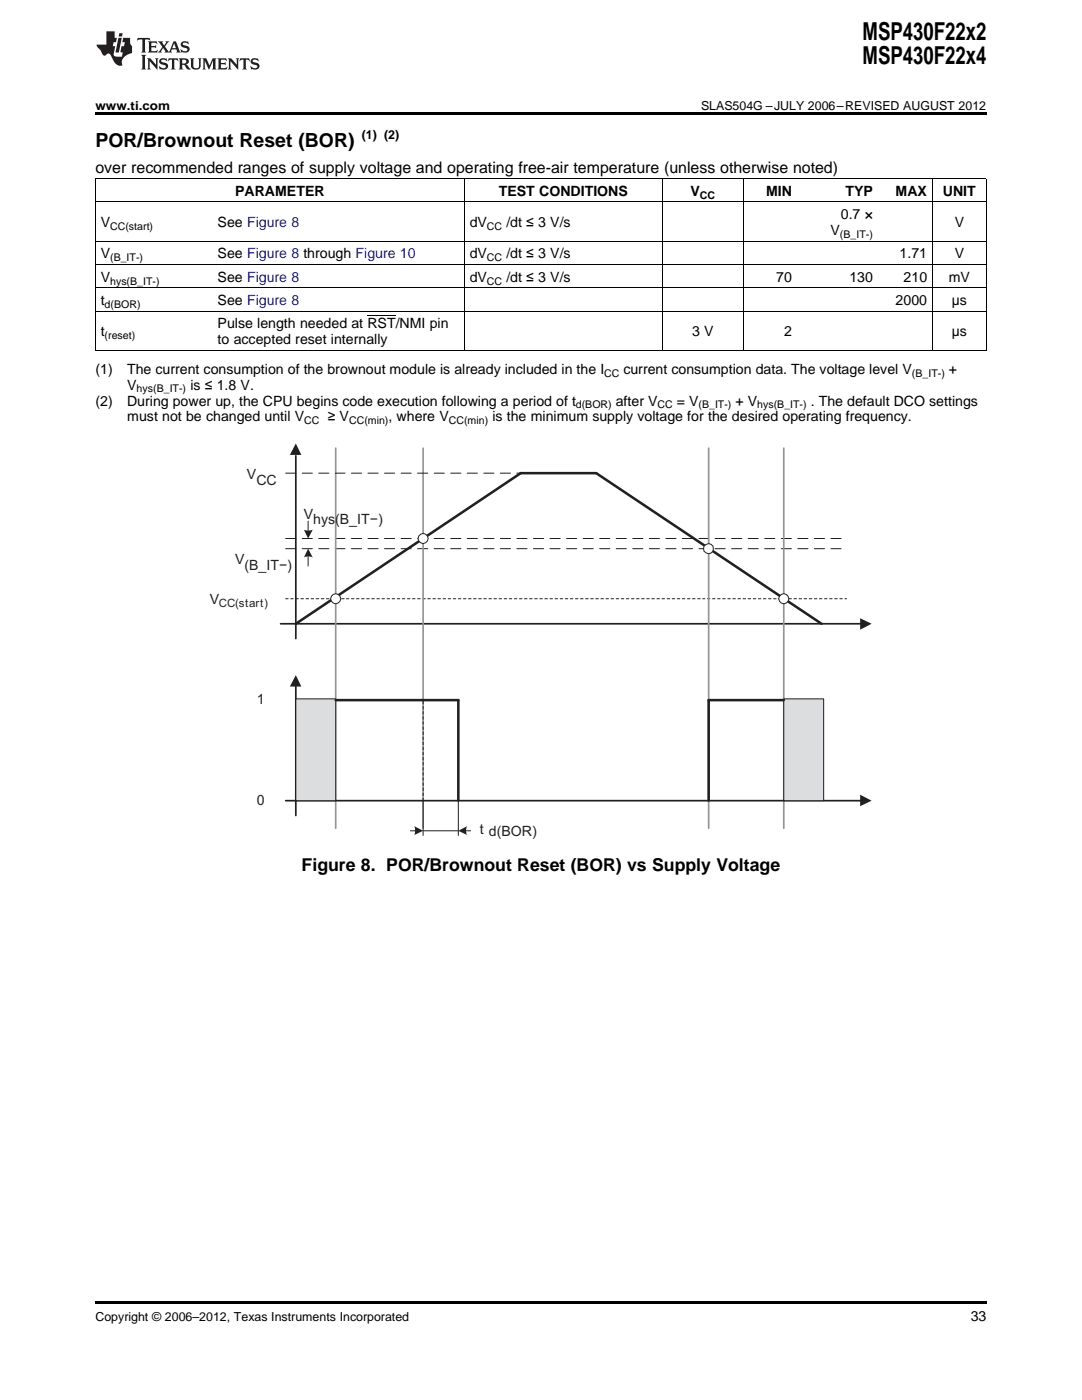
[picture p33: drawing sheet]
<svg xmlns="http://www.w3.org/2000/svg" width="216mm" height="279mm" viewBox="0 0 216 279" stroke-linecap="round" stroke-linejoin="round" font-family="sans-serif">
<defs><g id="words">
<g font-size="4.9">
<text x="172.1" y="7.9">MSP430F22x2</text>
<text x="172.1" y="12.8">MSP430F22x4</text>
</g>
<text font-size="3.9" x="19" y="29.3">POR/Brownout Reset (BOR)</text>
<text font-size="3.5" x="60.2" y="173.9">Figure 8. POR/Brownout Reset (BOR) vs Supply Voltage</text>
<text font-size="3.2" x="19" y="34.4">over recommended ranges of supply voltage and operating free-air temperature (unless otherwise noted)</text>
<g font-size="2.8">
<text x="46.9" y="39.1">PARAMETER</text>
<text x="99.5" y="39.1">TEST CONDITIONS</text>
<text x="137.8" y="39.1">V</text>
<text x="152.9" y="39.1">MIN</text>
<text x="168.7" y="39.1">TYP</text>
<text x="178.7" y="39.1">MAX</text>
<text x="188.1" y="39.1">UNIT</text>
<text x="20.1" y="45.3">V</text>
<text x="43.4" y="45.3">See Figure 8</text>
<text x="93.7" y="45.3">dV</text>
<text x="101" y="45.3">/dt ≤ 3 V/s</text>
<text x="165.7" y="46.9">V</text>
<text x="167.8" y="43.7">0.7 ×</text>
<text x="190.5" y="45.3">V</text>
<text x="20.1" y="51.6">V</text>
<text x="43.4" y="51.6">See Figure 8 through Figure 10</text>
<text x="93.7" y="51.6">dV</text>
<text x="101" y="51.6">/dt ≤ 3 V/s</text>
<text x="179.5" y="51.6">1.71</text>
<text x="190.5" y="51.6">V</text>
<text x="20.1" y="56.2">V</text>
<text x="43.4" y="56.2">See Figure 8</text>
<text x="93.7" y="56.2">dV</text>
<text x="101" y="56.2">/dt ≤ 3 V/s</text>
<text x="154.9" y="56.2">70</text>
<text x="169.5" y="56.2">130</text>
<text x="180.3" y="56.2">210</text>
<text x="189.3" y="56.2">mV</text>
<text x="20.1" y="60.9">t</text>
<text x="43.4" y="60.9">See Figure 8</text>
<text x="43.4" y="65.5">Pulse length needed at RST/NMI pin</text>
<text x="178.7" y="60.9">2000</text>
<text x="189.9" y="60.9">µs</text>
<text x="20.1" y="67.1">t</text>
<text x="43.4" y="68.7">to accepted reset internally</text>
<text x="138.1" y="67.1">3 V</text>
<text x="156.5" y="67.1">2</text>
<text x="189.9" y="67.1">µs</text>
<text x="19" y="74.6">(1)</text>
<text x="25.4" y="74.6">The current consumption of the brownout module is already included in the I</text>
<text x="25.4" y="77.8">V</text>
<text x="38" y="77.8">is ≤ 1.8 V.</text>
<text x="124.4" y="74.6">current consumption data. The voltage level V</text>
<text x="189.3" y="74.6">+</text>
<text x="19" y="80.9">(2)</text>
<text x="25.4" y="80.9">During power up, the CPU begins code execution following a period of t</text>
<text x="122.9" y="80.9">after V</text>
<text x="135" y="80.9">= V</text>
<text x="146.8" y="80.9">+ V</text>
<text x="161.8" y="80.9">. The default DCO settings</text>
<text x="25.4" y="84.1">must not be changed until V</text>
<text x="65.4" y="84.1">≥ V</text>
<text x="77.5" y="84.1">, where V</text>
<text x="98.3" y="84.1">is the minimum supply voltage for the desired operating frequency.</text>
<text x="193.7" y="263.6">33</text>
</g>
<g font-size="2.8" fill="#231f20">
<text x="49.3" y="95.5">V</text>
<text x="51.2" y="96.7">CC</text>
<text x="60.6" y="103.6">V</text>
<text x="62.5" y="104.7">hys(B_IT−)</text>
<text x="46.9" y="112.5">V</text>
<text x="48.8" y="113.7">(B_IT−)</text>
<text x="41.8" y="120.6">V</text>
<text x="51.2" y="140.6">1</text>
<text x="51.2" y="160.6">0</text>
<text x="95.8" y="166.4">t d(BOR)</text>
</g>
<g font-size="2.5">
<text x="19" y="21.9">www.ti.com</text>
<text x="139.9" y="21.9">SLAS504G –JULY 2006–REVISED AUGUST 2012</text>
<text x="72.2" y="27.7">(1) (2)</text>
<text x="19" y="263.6">Copyright © 2006–2012, Texas Instruments Incorporated</text>
</g>
<text font-size="2.3" fill="#231f20" x="43.7" y="121.2">CC(start)</text>
<g font-size="2.1">
<text x="139.7" y="39.7">CC</text>
<text x="22" y="45.9">CC(start)</text>
<text x="97.2" y="45.9">CC</text>
<text x="167.6" y="47.5">(B_IT-)</text>
<text x="22" y="52.1">(B_IT-)</text>
<text x="97.2" y="52.1">CC</text>
<text x="22" y="56.8">hys(B_IT-)</text>
<text x="97.2" y="56.8">CC</text>
<text x="20.9" y="61.5">d(BOR)</text>
<text x="20.9" y="67.7">(reset)</text>
<text x="120.5" y="75.1">CC</text>
<text x="182" y="75.1">(B_IT-)</text>
<text x="27.3" y="78.3">hys(B_IT-)</text>
<text x="114.9" y="81.5">d(BOR)</text>
<text x="131.2" y="81.5">CC</text>
<text x="139.4" y="81.5">(B_IT-)</text>
<text x="151.1" y="81.5">hys(B_IT-)</text>
<text x="60.7" y="84.7">CC</text>
<text x="69.6" y="84.7">CC(min)</text>
<text x="89.5" y="84.7">CC(min)</text>
</g>
</g></defs>
<path d="M59 91v36.5" fill="none" stroke="#231f20" stroke-width=".34"/>
<path d="M59 88.5l1.1 2.3h-2.3z" fill="#231f20"/>
<path d="M56 124.5h115.9" fill="none" stroke="#231f20" stroke-width=".34"/>
<path d="M171.6 123.4l2.3 1.1-2.3 1.2z" fill="#231f20"/>
<path d="M59 124.5l44.9-30.1h15.1l44.9 30.1" fill="none" stroke="#231f20" stroke-width=".51"/>
<g fill="none" stroke="#231f20" stroke-width=".2">
<path d="M57 119.5h.5M57 109.5h2M57 107.5h2M58 119.5h.5M59 119.5h.5M60 119.5h.6M60.3 109.5h2M60.3 107.5h2M61.1 119.5h.5M62.1 119.5h.5M63.1 119.5h.5M63.6 109.5h2"/>
<path d="M63.6 107.5h2M64.1 119.5h.5M65.1 119.5h.5M66.1 119.5h.5M66.9 109.5h1.9M66.9 107.5h1.9M67.2 119.5h.5M68.2 119.5h.5M69.1 119.5h.5M70.1 119.5h.5M70.1 109.5h2.1M70.1 107.5h2.1"/>
<path d="M71.1 119.5h.5M72.2 119.5h.5M73.2 119.5h.5M73.4 109.5h2.1M73.4 107.5h2.1M74.2 119.5h.5M75.2 119.5h.5M76.2 119.5h.5M76.7 109.5h2.1M76.7 107.5h2.1M77.2 119.5h.5M78.2 119.5h.6"/>
<path d="M79.3 119.5h.5M80 109.5h2.1M80 107.5h2.1M80.3 119.5h.5M81.3 119.5h.5M82.3 119.5h.5M83.3 119.5h.5M83.3 109.5h2.1M83.3 107.5h2.1M84.3 119.5h.6M85.4 119.5h.5M86.4 119.5h.5"/>
<path d="M86.6 109.5h2.1M86.6 107.5h2.1M87.4 119.5h.5M88.4 119.5h.5M89.4 119.5h.5M89.9 109.5h2.1M89.9 107.5h2.1M90.4 119.5h.5M91.5 119.5h.5M92.5 119.5h.5M93.2 109.5h2.1M93.2 107.5h2.1"/>
<path d="M93.5 119.5h.5M94.5 119.5h.5M95.5 119.5h.5M96.5 119.5h.5M96.5 109.5h2.1M96.5 107.5h2.1M97.6 119.5h.5M98.6 119.5h.5M99.6 119.5h.5M99.8 109.5h2.1M99.8 107.5h2.1M100.6 119.5h.5"/>
<path d="M101.6 119.5h.5M102.6 119.5h.5M103.1 109.5h2.1M103.1 107.5h2.1M103.6 119.5h.6M104.7 119.5h.5M105.7 119.5h.5M106.4 109.5h2.1M106.4 107.5h2.1M106.7 119.5h.5M107.7 119.5h.5M108.7 119.5h.5"/>
<path d="M109.7 119.5h.6M109.7 109.5h2.1M109.7 107.5h2.1M110.8 119.5h.5M111.8 119.5h.5M112.8 119.5h.5M113 109.5h2.1M113 107.5h2.1M113.8 119.5h.5M114.8 119.5h.5M115.8 119.5h.5M116.3 109.5h2.1"/>
<path d="M116.3 107.5h2.1M116.9 119.5h.5M117.9 119.5h.5M118.9 119.5h.5M119.6 109.5h2.1M119.6 107.5h2.1M119.9 119.5h.5M120.9 119.5h.5M121.9 119.5h.5M123 119.5h.5M123 109.5h2M123 107.5h2"/>
<path d="M124 119.5h.5M125 119.5h.5M126 119.5h.5M126.3 109.5h2M126.3 107.5h2M127 119.5h.5M128 119.5h.5M129 119.5h.6M129.6 109.5h2M129.6 107.5h2M130.1 119.5h.5M131.1 119.5h.5"/>
<path d="M132.1 119.5h.5M132.9 109.5h2M132.9 107.5h2M133.1 119.5h.5M134.1 119.5h.5M135.1 119.5h.6M136.2 119.5h.5M136.2 109.5h2M136.2 107.5h2M137.2 119.5h.5M138.2 119.5h.5M139.2 119.5h.5"/>
<path d="M139.5 109.5h1.9M139.5 107.5h1.9M140.2 119.5h.4M141.2 119.5h.5M142.2 119.5h.5M142.7 109.5h2M142.7 107.5h2M143.2 119.5h.5M144.2 119.5h.5M145.2 119.5h.5M146 109.5h2M146 107.5h2"/>
<path d="M146.2 119.5h.5M147.2 119.5h.6M148.3 119.5h.5M149.3 119.5h.5M149.3 109.5h2M149.3 107.5h2M150.3 119.5h.5M151.3 119.5h.5M152.3 119.5h.5M152.6 109.5h2M152.6 107.5h2M153.3 119.5h.6"/>
<path d="M154.4 119.5h.5M155.4 119.5h.5M155.9 109.5h2M155.9 107.5h2M156.4 119.5h.5M157.4 119.5h.5M158.4 119.5h.5M159.2 109.5h2M159.2 107.5h2M159.4 119.5h.5M160.5 119.5h.5M161.5 119.5h.5"/>
<path d="M162.5 119.5h.5M162.5 109.5h2M162.5 107.5h2M163.5 119.5h.5M164.5 119.5h.5M165.5 119.5h.5M165.8 109.5h2M165.8 107.5h2M166.6 119.5h.5M167.6 119.5h.5M168.6 119.5h.3"/>
</g>
<path d="M67 89.4v75.9M84.4 89.4v75.9M141.4 89.4v75.9M156.4 89.4v75.9" fill="none" stroke="#939598" stroke-width=".34"/>
<circle cx="67" cy="119.5" r="1" fill="#fff"/>
<circle cx="67" cy="119.5" r="1" fill="none" stroke="#231f20" stroke-width=".2"/>
<circle cx="84.4" cy="107.5" r="1" fill="#fff"/>
<circle cx="84.4" cy="107.5" r="1" fill="none" stroke="#231f20" stroke-width=".2"/>
<circle cx="141.4" cy="109.5" r="1" fill="#fff"/>
<circle cx="141.4" cy="109.5" r="1" fill="none" stroke="#231f20" stroke-width=".2"/>
<circle cx="156.4" cy="119.5" r="1" fill="#fff"/>
<circle cx="156.4" cy="119.5" r="1" fill="none" stroke="#231f20" stroke-width=".2"/>
<path d="M59 136.8v26" fill="none" stroke="#231f20" stroke-width=".34"/>
<path d="M59 134.7l1.1 2.3h-2.3z" fill="#231f20"/>
<path d="M57 159.8h114.9" fill="none" stroke="#231f20" stroke-width=".34"/>
<path d="M171.6 158.6l2.3 1.2-2.3 1.1z" fill="#231f20"/>
<path d="M59 139.5h8v20.3h-8z" fill-rule="evenodd" fill="#dcdddf"/>
<path d="M59 139.5h8v20.3h-8z" fill="none" stroke="#231f20" stroke-width=".2"/>
<path d="M156.4 139.5h8v20.3h-8z" fill-rule="evenodd" fill="#dcdddf"/>
<path d="M156.4 139.5h8v20.3h-8zM84.4 159.8v6.9M91.5 159.8v6.9M81.9 165.8h1.2" fill="none" stroke="#231f20" stroke-width=".2"/>
<path d="M67 139.7h24.5v20.1M156.4 139.7h-15v20.1" fill="none" stroke="#231f20" stroke-width=".51"/>
<path d="M82.6 164.9l1.8 .9-1.8 .9 .2-.5v-.9z" fill-rule="evenodd" fill="#231f20"/>
<path d="M84.4 165.8h7.1M92.8 165.8h1.1" fill="none" stroke="#231f20" stroke-width=".2"/>
<path d="M91.5 165.8l1.7-.9a1.61 1.61 0 0 0 0 1.8z" fill-rule="evenodd" fill="#231f20"/>
<g fill="none" stroke="#231f20" stroke-width=".2">
<path d="M57 94.4h2M60.3 94.4h2M63.6 94.4h2M66.9 94.4h1.9M70.1 94.4h2.1M73.4 94.4h2.1M76.7 94.4h2.1M80 94.4h2.1M83.3 94.4h2.1M86.6 94.4h2.1M89.9 94.4h2.1M93.2 94.4h2.1"/>
<path d="M96.5 94.4h2.1M99.8 94.4h2.1M103.1 94.4h.8M61.5 104v2.1M84.4 140v.5M84.4 141v.5M84.4 142v.5M84.4 143v.5M84.4 144v.6M84.4 145.1v.5M84.4 146.1v.5M84.4 147.1v.5"/>
<path d="M84.4 148.1v.5M84.4 149.1v.5M84.4 150.1v.5M84.4 151.2v.5M84.4 152.2v.5M84.4 153.2v.5M84.4 154.2v.5M84.4 155.2v.5M84.4 156.2v.5M84.4 157.3v.5M84.4 158.3v.5M84.4 159.3v.5"/>
</g>
<path d="M60.6 105.7l.1 .1a1.81 1.81 0 0 0 1.7-.1l-.9 1.8z" fill-rule="evenodd" fill="#231f20"/>
<path d="M61.5 110.9v2.1" fill="none" stroke="#231f20" stroke-width=".2"/>
<path d="M61.5 109.5l.9 1.8a1.61 1.61 0 0 0-1.8 0z" fill-rule="evenodd" fill="#231f20"/>
<g fill="#231f20">
<path d="M27.5 7.6l-.1 .5 .4-.2h.6v.1v2.1l-.2 .4h1l-.3-.4v-2.1l.1-.1h.5l.5 .2-.2-.5zM29.5 8.3l.2 .3v1.5l-.2 .4h1.8l.2-.6a1.04 1.04 0 0 1-1.3 .2v-.7h.6l.3 .2v-.6l-.3 .2h-.6v-.6l.8-.1 .4 .3-.2-.5zM31.5 8.3l.9 1.1-.9 1.1h.8l-.2-.2 .5-.7 .4 .7-.2 .2h1.5l-.1-.2 .1-.4h.9l.1 .4-.2 .2h1l-.3-.3-.7-1.9h-.5l-.9 2-.8-1 .9-1h-.8l.1 .3-.3 .5-.4-.6 .2-.2zM34.7 8.6l.4 1h-.7zM36.3 8.4a.63 .63 0 0 0-.2 .7 .63 .63 0 0 0 .6 .4l.6 .2 .1 .2a.75 .75 0 0 1-.7 .4 .75 .75 0 0 1-.6-.5l.1 .7 .1-.1a1.11 1.11 0 0 0 1.5-.6 1.13 1.13 0 0 0-1.2-.8l-.1-.4a1.04 1.04 0 0 1 1.2 .2l-.2-.5-.1 .1-.5-.2zM28.2 10.9l.2 .4v2.2l-.2 .4h1l-.3-.4v-2.2l.3-.4zM29.3 11.6l.3 .4v1.5l-.3 .4h.8l-.2-.4v-1.3l1.5 1.7v-1.9l.2-.4h-.7l.2 .4v.9l-1.1-1.3zM32 11.8a.62 .62 0 0 0-.2 .7 .62 .62 0 0 0 .6 .4l.6 .1 .1 .3a.76 .76 0 0 1-.7 .3 .76 .76 0 0 1-.6-.4l.1 .7 .1-.1a1.11 1.11 0 0 0 1.5-.6 1.13 1.13 0 0 0-1.2-.8l-.1-.4a1.04 1.04 0 0 1 1.2 .2l-.2-.6-.1 .1-.5-.1zM33.7 11.6l-.2 .6a.61 .61 0 0 1 .8-.3v1.6l-.2 .4h.9l-.2-.4v-1.6a.63 .63 0 0 1 .8 .3l-.2-.6zM35.6 11.6l.3 .4v1.5l-.3 .4h1l-.2-.2v-.8l.5 .2a.76 .76 0 0 0 1.2 .7l-1-1a.58 .58 0 0 0 .6-.5 .58 .58 0 0 0-.5-.6zM36.4 11.9h.1a.45 .45 0 0 1 .5 .1 .45 .45 0 0 1 .1 .5l-.7 .2zM37.9 11.6l.2 .2a2.17 2.17 0 0 0 .3 1.9 .99 .99 0 0 0 1.6-.6v-1.1l.2-.4h-.7l.2 .2a1.92 1.92 0 0 1-.2 1.8 .6 .6 0 0 1-.9-.5v-1.1l.2-.4zM40.4 11.6l.2 .4v1.5l-.2 .4h.7l-.2-.4v-1.4l.8 1.8 .8-1.8v1.4l-.2 .4h.9l-.2-.4v-1.5l.2-.4h-.8l-.6 1.5-.6-1.5zM43.4 11.6l.2 .4v1.5l-.2 .4h1.8l.2-.6a1.04 1.04 0 0 1-1.3 .1v-.6h.5l.4 .2v-.6l-.4 .2h-.5v-.7h.8l.3 .3-.1-.6zM45.5 11.6l.2 .4v1.5l-.2 .4h.7l-.2-.4v-1.3l1.5 1.7v-1.9l.2-.4h-.7l.2 .4v.9l-1.1-1.3zM47.9 11.6l-.1 .6a.61 .61 0 0 1 .8-.3v1.6l-.3 .4h1l-.3-.4 .1-1.6a.63 .63 0 0 1 .7 .3l-.1-.6zM50.2 11.8a.62 .62 0 0 0-.2 .7 .62 .62 0 0 0 .6 .4l.6 .1 .2 .3a.76 .76 0 0 1-.8 .3 .76 .76 0 0 1-.6-.4l.1 .7 .2-.1a1.11 1.11 0 0 0 1.5-.6 1.13 1.13 0 0 0-1.3-.8l-.1-.4a1.04 1.04 0 0 1 1.2 .2l-.1-.6-.2 .1-.5-.1z"/>
<path d="M21.2 6.3v2.6h-1.9l.1 .4 .7 .9a.91 .91 0 0 0 1 .8 .56 .56 0 0 1 .5-.3 .56 .56 0 0 1 .5 .3l.4 .8a1.53 1.53 0 0 0 1.9 1.2 1.54 1.54 0 0 1 1-2.1l.9-.3v-1.4a1.52 1.52 0 0 1-.3-1.6h-1.4l-.2 .8h.5l-.2 .8h-.4l-.2 1v.2l.4 .1-.2 .8a1.93 1.93 0 0 1-1.6-.3l.3-1.8h-.5l.2-.8h.4l.2-.8h-.4v-1.3zM23.6 7.6l-.6 2.9h.7l.6-2.9zM23.8 6.6l-.1 .7h.6l.2-.7z"/>
</g>
<path d="M19 22.5h177.8v.5h-177.8zM19 259.7h177.8v.5h-177.8z" fill="#000"/>
<g fill="none" stroke="#000" stroke-width=".2">
<path d="M19 35.6h177.8M19.1 35.7v34.3M92.6 35.7v34.3M132.1 35.7v34.3M148.3 35.7v34.3M186 35.7v34.3M196.8 35.7v34.3M19 57.4h177.8M19 52.8h177.8M19 48.1h177.8M19 40.3h177.8M19 69.9h177.8"/>
<path d="M19 62.1h177.8M73.3 63.1h5.7"/>
</g>
<use href="#words"/>
</svg>
